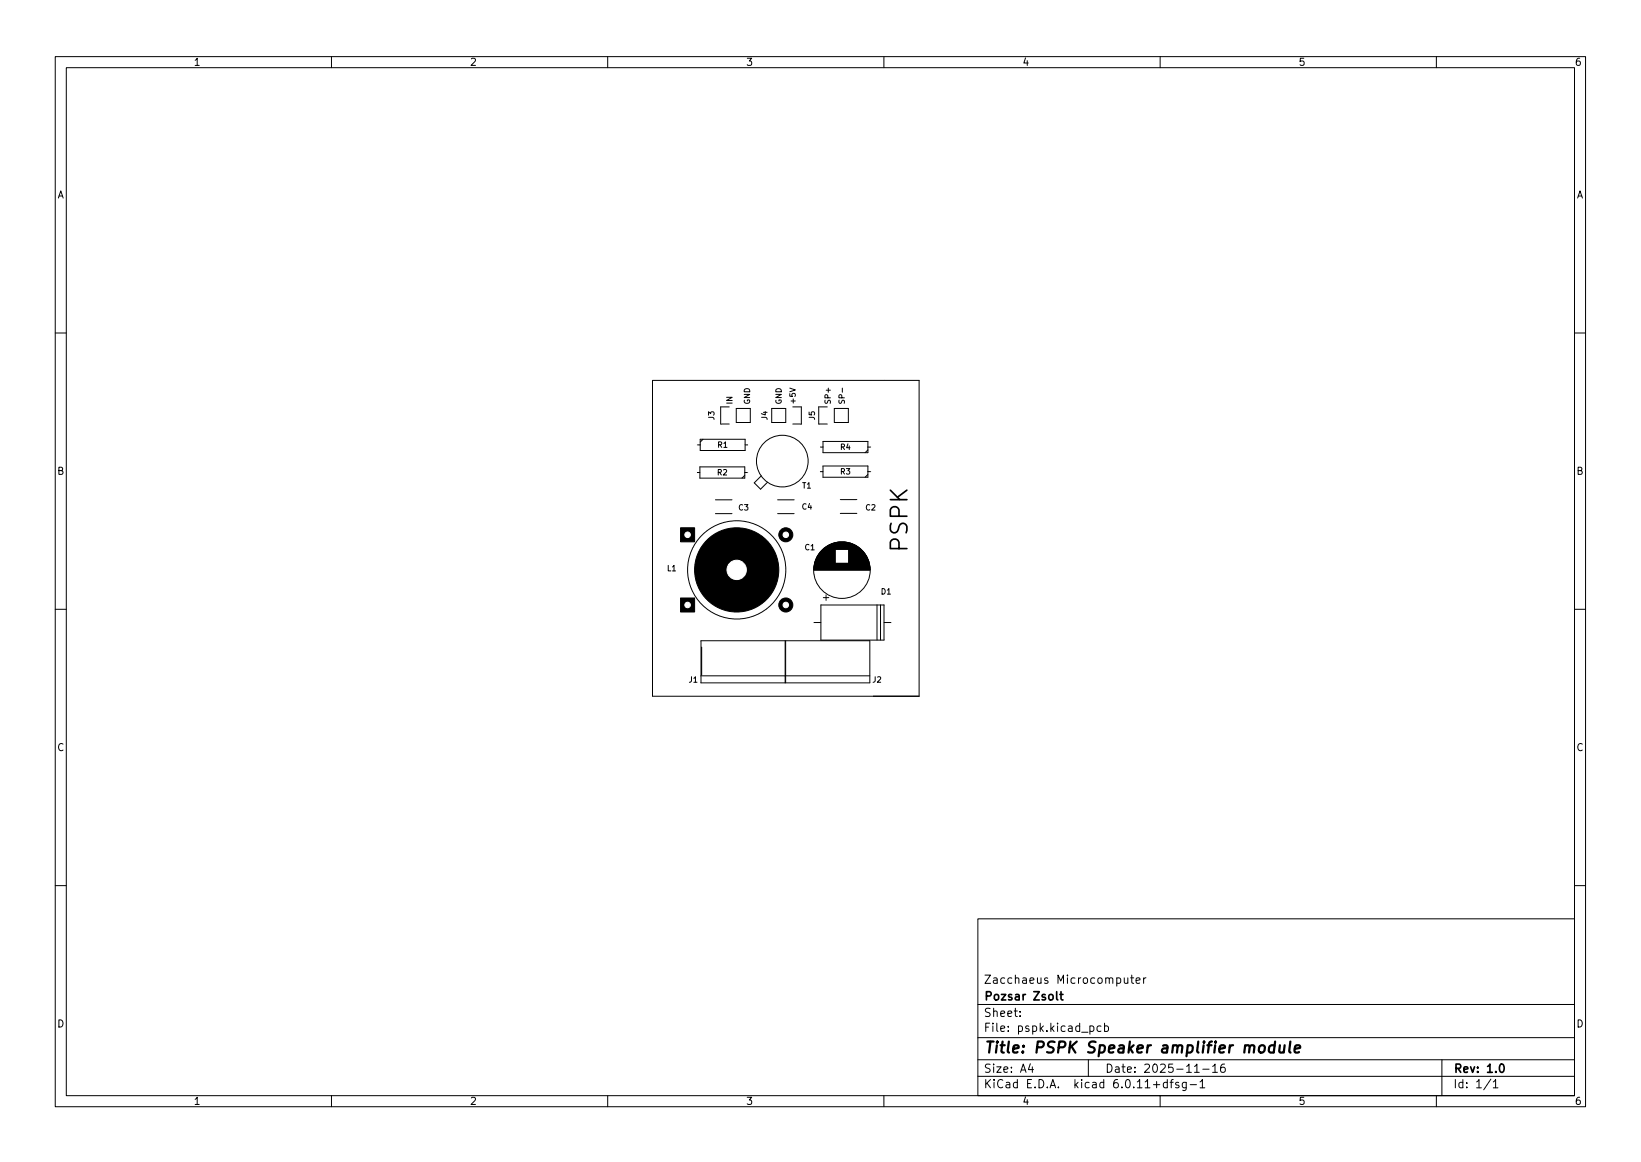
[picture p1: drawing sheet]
<svg xmlns="http://www.w3.org/2000/svg" width="297mm" height="210mm" viewBox="0 0 297 210" stroke-linecap="round" stroke-linejoin="round" font-family="sans-serif">
<defs><g id="words">
<text font-size="4.2" x="165.2" y="100.1" transform="rotate(-90 165.2 100.1)">PSPK</text>
<g font-size="2.8">
<text x="178" y="191.2">Title:</text>
<text x="187.3" y="191.2">PSPK Speaker</text>
<text x="210.8" y="191.2">amplifier</text>
<text x="226.1" y="191.2">module</text>
</g>
<g font-size="2.1">
<text x="178" y="178.5">Zacchaeus</text>
<text x="191.2" y="178.5">Microcomputer</text>
<text x="178" y="184.5">Sheet:</text>
<text x="178" y="181.5">Pozsar</text>
<text x="187" y="181.5">Zsolt</text>
<text x="178" y="187.2">File:</text>
<text x="184.4" y="187.2">pspk.kicad_pcb</text>
<text x="178" y="197.4">KiCad</text>
<text x="178" y="194.6">Size:</text>
<text x="184.7" y="194.6">A4</text>
<text x="185.7" y="197.4">E.D.A.</text>
<text x="194.6" y="197.4">kicad</text>
<text x="200" y="194.6">Date:</text>
<text x="201.8" y="197.4">6.0.11+dfsg-1</text>
<text x="207" y="194.6">2025-11-16</text>
<text x="263" y="194.6">Rev:</text>
<text x="263" y="197.4">Id:</text>
<text x="267.1" y="197.4">1/1</text>
<text x="269.1" y="194.6">1.0</text>
</g>
<g font-size="1.8">
<text x="35" y="12.3">1</text>
<text x="85" y="12.3">2</text>
<text x="135" y="12.3">3</text>
<text x="185" y="12.3">4</text>
<text x="235" y="12.3">5</text>
<text x="285" y="12.3">6</text>
<text x="10.4" y="36.3">A</text>
<text x="285.4" y="36.3">A</text>
<text x="10.3" y="86.3">B</text>
<text x="285.3" y="86.3">B</text>
<text x="10.3" y="136.3">C</text>
<text x="285.3" y="136.3">C</text>
<text x="10.3" y="186.3">D</text>
<text x="285.3" y="186.3">D</text>
<text x="35" y="200.3">1</text>
<text x="85" y="200.3">2</text>
<text x="135" y="200.3">3</text>
<text x="185" y="200.3">4</text>
<text x="235" y="200.3">5</text>
<text x="285" y="200.3">6</text>
</g>
<g font-size="1.4">
<text x="129.6" y="76.1" transform="rotate(-90 129.6 76.1)">J3</text>
<text x="132.9" y="73.3" transform="rotate(-90 132.9 73.3)">IN</text>
<text x="136.1" y="73.3" transform="rotate(-90 136.1 73.3)">GND</text>
<text x="139.2" y="76.1" transform="rotate(-90 139.2 76.1)">J4</text>
<text x="141.8" y="73.3" transform="rotate(-90 141.8 73.3)">GND</text>
<text x="144.3" y="73.3" transform="rotate(-90 144.3 73.3)">+5V</text>
<text x="147.8" y="76.1" transform="rotate(-90 147.8 76.1)">J5</text>
<text x="150.7" y="73.3" transform="rotate(-90 150.7 73.3)">SP+</text>
<text x="153.2" y="73.3" transform="rotate(-90 153.2 73.3)">SP-</text>
<text x="129.8" y="81.3">R1</text>
<text x="152" y="81.7">R4</text>
<text x="129.7" y="86.3">R2</text>
<text x="145.1" y="88.7">T1</text>
<text x="152" y="86.1">R3</text>
<text x="133.5" y="92.7">C3</text>
<text x="145" y="92.5">C4</text>
<text x="156.5" y="92.7">C2</text>
<text x="145.5" y="99.9">C1</text>
<text x="120.6" y="103.7">L1</text>
<text x="159.3" y="107.9">D1</text>
<text x="124.6" y="123.8">J1</text>
<text x="157.8" y="123.8">J2</text>
</g>
</g></defs>
<g fill="none" stroke="#000" stroke-width=".18">
<path d="M10 10.2h277v190.1h-277zM12 12.2h273v186.1h-273zM60 10.2v2M110 10.2v2M160 10.2v2M210 10.2v2M260 10.2v2M10 60.2h2M118.1 68.8h48.3v57.2h-48.3zM126.7 79.5h8.2v2h-8.2zM127.3 79.5l-.6 .5M132 73.6h-1.5v3.1h1.5"/>
<path d="M133.3 73.9h2.5v2.5h-2.5zM139.7 73.9h2.5v2.5h-2.5zM143 70.2l1 .4-1 .3M143.5 73.6h1.6v3.1h-1.6M149 79.9h8.1v2h-8.1zM149.8 73.6h-1.6v3.1h1.6M151 73.9h2.6v2.5h-2.6zM152.5 70.2v.8M285 60.2h2M125.7 85.5h1M125.7 80.5h1M126.7 84.5h8.1v2h-8.1z"/>
<path d="M129.5 92.9h3M129.5 90.4h3M134.8 85.5h1M134.8 86l-.5 .5M134.9 80.5h1M137.8 86.1l-1.3 1.3 1.2 1.1 1.2-1.3M140.8 92.9h3M140.8 90.4h3M148 80.9h1M148 85.3h1M148.4 100h2.8M148.5 99.9h2.7"/>
<path d="M148.5 99.8h2.7M148.6 99.8h2.6M148.7 99.7h2.5M148.7 99.6h2.5M148.8 99.6h2.4M148.8 99.5h2.4M148.9 99.5h2.3M148.9 99.4h2.3M149 99.4h6.8M149 84.3h8.1v2.1h-8.1zM149.1 99.3h6.6M149.1 99.2h6.6"/>
<path d="M149.2 99.2h6.4M149.3 99.1h6.2M149.5 99h5.8M149.6 98.9h5.6M149.7 98.8h5.4M149.8 98.8h5.2M149.9 98.7h5M150 98.6h4.8M150.1 98.6h4.6M150.2 98.6h4.4M150.3 98.5h4.2M150.4 98.5h4"/>
<path d="M150.5 98.4h3.8M150.6 98.4h3.6M150.8 98.3h3.2M150.9 98.3h3M151 98.2h2.8M151.2 98.2h2.4M151.3 98.2h2.2M151.5 98.1h1.8M151.8 98.1h1.2M152.1 92.9h3M152.1 90.4h3M153.6 99.5h2.3"/>
<path d="M153.6 99.6h2.5M153.6 99.9h2.7M153.6 99.5h2.4M153.6 99.8h2.6M153.6 99.4h2.3M153.6 100h2.8M153.6 99.7l2.6 .1M153.6 99.7h2.5M153.6 99.6h2.4M153.6 99.8h2.7M157.1 80.9h1M157.1 81.4l-.5 .5"/>
<path d="M157.1 85.8l-.5 .6M157.1 85.3h1M10 110.2h2M126.9 115.9h15.2v7.7h-15.2zM142.2 115.9h15.3v7.7h-15.3zM146.7 112.6h1.9M147.3 103.1h10.2M147.3 103.2h10.2M147.3 103h10.2M147.3 102.9h10.2M147.3 102.8h10.2M147.3 102.7h10.2"/>
<path d="M147.3 102.6h10.2M147.4 102.6h10M147.4 102.5h10M147.4 102.4h10M147.4 102.3h10M147.4 102.2h10M147.4 102.1h10M147.4 102h10M147.5 102h9.8M147.5 101.9h9.8M147.5 101.9h3.7M147.5 101.8h3.7"/>
<path d="M147.5 101.7h3.7M147.6 101.6h3.6M147.6 101.5h3.6M147.6 101.4h3.6M147.7 101.3h3.5M147.7 101.2h3.5M147.8 101.1h3.4M147.8 101h3.4M147.8 100.9h3.4M147.9 100.9h3.3M147.9 100.8h3.3M147.9 100.7h3.3"/>
<path d="M148 100.7h3.2M148 100.6h3.2M148.1 100.5h3.1M148.1 100.4h3.1M148.2 100.4h3M148.2 100.3h3M148.2 100.2h3M148.3 100.2h2.9M148.3 100.1h2.9M148.6 109.5h11.4v6.3h-11.4zM149 108.1h1M149.5 107.6v1"/>
<path d="M153.6 100.5h3.1M153.6 100.3h3M153.6 101h3.4M153.6 101.8h3.7M153.6 100.7h3.2M153.6 101.4l3.6 .1M153.6 100.2h2.9M153.6 100.1h2.9M153.6 100.8h3.3M153.6 100.6h3.2M153.6 100.9h3.4M153.6 101.4h3.6"/>
<path d="M153.6 101.2h3.5M153.6 101.7h3.7M153.6 100.7h3.3M153.6 101.6h3.6M153.6 100.2h3M153.6 100.4h3.1M153.6 100.4h3M153.6 101.1l3.5 .1M153.6 100.9h3.3M153.6 101.3h3.5M153.6 101.9h3.7M153.6 101.5h3.6"/>
<path d="M153.6 101.1h3.4M158.7 109.5v6.3M159.4 109.5v6.3M160 112.6h1.9M285 110.2h2M126.9 122.3h15.2M142.2 122.3h15.3M10 160.2h2M177 166.3h108v32h-108zM189.6 177l-.3-.1-.2 .2v.3l.5 .1v.4h-.5M205.6 177.4l.8-.1-.1-.3-.4-.1-.3 .2 .1 .8h.6M207 176.9v1"/>
<path d="M207.4 176.9l-.3 .1-.1 .2M285 160.2h2M60 198.3v2M110 198.3v2M160 198.3v2M177 194.8h108M177 191.8h108M177 187.8h108M177 181.8h108M182.5 186.5v.1M182.5 185.7v.1M184.6 183.8v.1"/>
<path d="M184.6 183v.1M197 191.8v3M199.9 185.7l.5-.1 .2 .3v.4l-.1 .3h-.6M199.9 185.1v1.5M210 198.3v2M215.4 196.3h1.2M217.2 195.8l.4-.5v1.5M217.2 196.8h.9M217.7 193.5h1.2M219.5 193l.4-.5v1.5M219.5 194h.9M221.6 192.5a.59 .59 0 0 0-.7 .7v.5l.2 .3h.4l.2-.1 .1-.5-.2-.2-.4-.1-.3 .3"/>
<path d="M260 198.3v2M261 191.8v6.5M270.3 195.8l.4-.5v1.5M270.3 196.8h.8"/>
<circle cx="141.6" cy="83.4" r="4.7"/>
<circle cx="133.3" cy="103.1" r="8.9"/>
<circle cx="152.4" cy="103.2" r="5.1"/>
</g>
<path d="M225.4 189.1l-.2 1.4" fill="none" stroke="#000" stroke-width=".4"/>
<path d="M185.6 179.9l-.3 .1-.1 .2" fill="none" stroke="#000" stroke-width=".3"/>
<path d="M127 117.1v5.1" fill="none" stroke="#000" stroke-width=".2"/>
<g fill="#000" stroke="#000" stroke-width=".18">
<path d="M123.2 95.5h2.5v2.5h-2.5zM123.2 108.2h2.5v2.5h-2.5z"/>
<circle cx="142.2" cy="96.8" r="1.27"/>
<circle cx="133.3" cy="103.1" r="7.6"/>
<circle cx="142.2" cy="109.5" r="1.27"/>
</g>
<g fill="#fff" stroke="#fff" stroke-width=".18">
<circle cx="132" cy="75.2" r=".5"/>
<circle cx="134.5" cy="75.2" r=".5"/>
<circle cx="143.5" cy="75.2" r=".5"/>
<circle cx="141" cy="75.2" r=".5"/>
<circle cx="149.7" cy="75.2" r=".5"/>
<circle cx="152.3" cy="75.2" r=".5"/>
<circle cx="158.1" cy="80.9" r=".4"/>
<circle cx="148" cy="80.9" r=".4"/>
<circle cx="125.7" cy="80.5" r=".4"/>
<circle cx="135.9" cy="80.5" r=".4"/>
<circle cx="135.8" cy="85.5" r=".4"/>
<circle cx="125.7" cy="85.5" r=".4"/>
<circle cx="158.1" cy="85.3" r=".4"/>
<circle cx="148" cy="85.3" r=".4"/>
<circle cx="132.2" cy="91.7" r=".4"/>
<circle cx="129.8" cy="91.7" r=".4"/>
<circle cx="154.8" cy="91.6" r=".4"/>
<circle cx="152.3" cy="91.6" r=".4"/>
<circle cx="141.6" cy="86" r=".4"/>
<circle cx="144.1" cy="83.4" r=".4"/>
<circle cx="141.6" cy="80.9" r=".4"/>
<circle cx="152.4" cy="105.7" r=".5"/>
<circle cx="152.4" cy="100.7" r=".5"/>
<circle cx="161.9" cy="112.6" r=".5"/>
<circle cx="146.7" cy="112.6" r=".5"/>
<circle cx="141" cy="91.7" r=".4"/>
<circle cx="143.5" cy="91.7" r=".4"/>
<circle cx="133.3" cy="103.1" r="1.75"/>
<circle cx="142.2" cy="109.5" r=".5"/>
<circle cx="142.2" cy="96.8" r=".5"/>
<circle cx="124.5" cy="109.5" r=".5"/>
<circle cx="124.5" cy="96.8" r=".5"/>
<circle cx="129.4" cy="119.7" r=".76"/>
<circle cx="134.5" cy="119.7" r=".76"/>
<circle cx="139.6" cy="119.7" r=".76"/>
<circle cx="144.8" cy="119.7" r=".76"/>
<circle cx="149.8" cy="119.7" r=".76"/>
<circle cx="154.9" cy="119.7" r=".76"/>
</g>
<use href="#words"/>
</svg>
